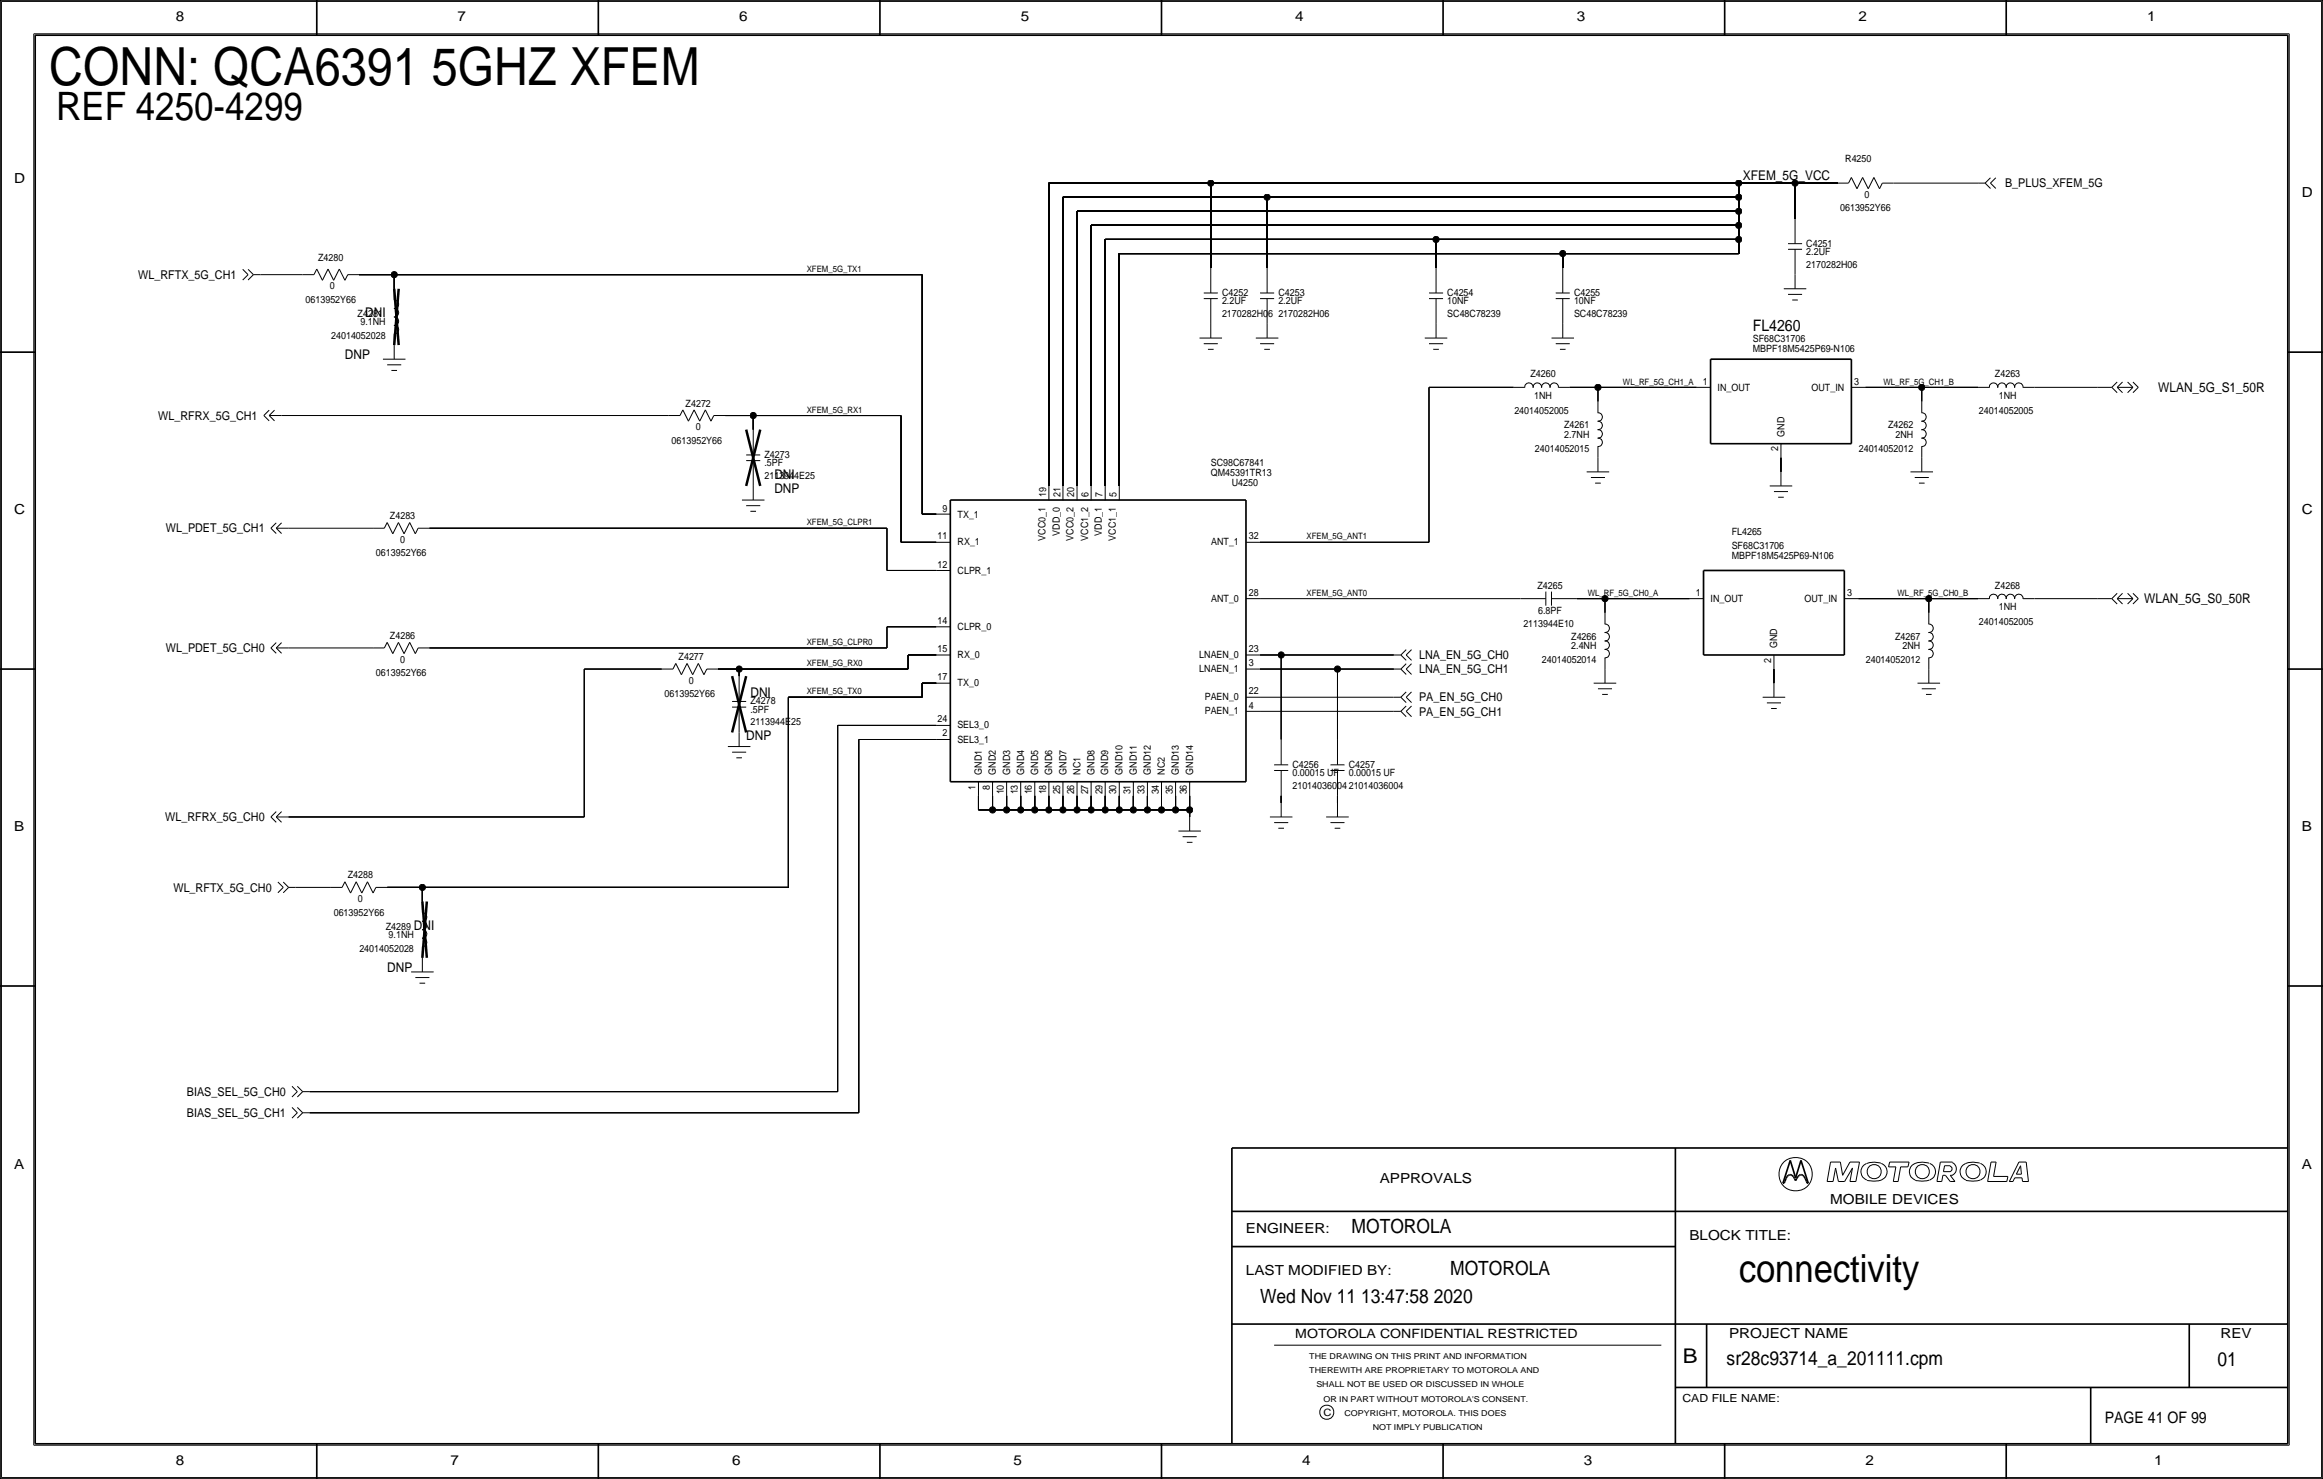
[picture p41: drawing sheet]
<svg xmlns="http://www.w3.org/2000/svg" width="419mm" height="267mm" viewBox="0 0 419 267" stroke-linecap="round" stroke-linejoin="round" font-family="sans-serif">
<defs><g id="words">
<text font-size="9.5" x="8.9" y="15.2">CONN: QCA6391 5GHZ XFEM</text>
<text font-size="7.1" x="10.2" y="21.6">REF 4250-4299</text>
<text font-size="7" x="313.7" y="231.1">connectivity</text>
<text font-size="3.7" x="303.6" y="245.7">B</text>
<g font-size="3.5">
<text x="243.8" y="222.2">MOTOROLA</text>
<text x="261.6" y="229.9">MOTOROLA</text>
<text x="227.3" y="234.9">Wed Nov 11 13:47:58 2020</text>
<text x="311.5" y="246.2">sr28c93714_a_201111.cpm</text>
<text x="400.1" y="246.4">01</text>
</g>
<g font-size="2.9">
<text x="316.2" y="59.7">FL4260</text>
<text x="379.7" y="256.5">PAGE 41 OF 99</text>
</g>
<g font-size="2.5">
<text x="31.7" y="3.8">8</text>
<text x="82.6" y="3.8">7</text>
<text x="133.3" y="3.8">6</text>
<text x="184.1" y="3.8">5</text>
<text x="233.7" y="3.8">4</text>
<text x="284.5" y="3.8">3</text>
<text x="335.3" y="3.8">2</text>
<text x="387.3" y="3.8">1</text>
<text x="2.5" y="33">D</text>
<text x="415.3" y="35.6">D</text>
<text x="2.5" y="92.7">C</text>
<text x="415.3" y="92.7">C</text>
<text x="2.5" y="149.9">B</text>
<text x="415.3" y="149.9">B</text>
<text x="2.5" y="210.8">A</text>
<text x="248.9" y="213.4">APPROVALS</text>
<text x="415.3" y="210.8">A</text>
<text x="330.2" y="217.2">MOBILE DEVICES</text>
<text x="224.8" y="222.2">ENGINEER:</text>
<text x="304.8" y="223.5">BLOCK TITLE:</text>
<text x="224.8" y="229.9">LAST MODIFIED BY:</text>
<text x="312" y="241.2">PROJECT NAME</text>
<text x="400.6" y="241.3">REV</text>
<text x="31.7" y="264.2">8</text>
<text x="81.3" y="264.2">7</text>
<text x="132.1" y="264.2">6</text>
<text x="182.9" y="264.2">5</text>
<text x="234.9" y="264.2">4</text>
<text x="285.8" y="264.2">3</text>
<text x="336.5" y="264.2">2</text>
<text x="388.6" y="264.2">1</text>
</g>
<g font-size="2.4">
<text x="314.5" y="32.5">XFEM_5G_VCC</text>
<text x="65.9" y="57.2">DNI</text>
<text x="62.2" y="64.8">DNP</text>
<text x="389.4" y="70.6">WLAN_5G_S1_50R</text>
<text x="139.7" y="88.9">DNP</text>
<text x="139.7" y="86.4">DNI</text>
<text x="386.8" y="108.7">WLAN_5G_S0_50R</text>
<text x="135.4" y="125.7">DNI</text>
<text x="134.6" y="133.3">DNP</text>
<text x="74.7" y="167.6">DNI</text>
<text x="69.8" y="175.3">DNP</text>
</g>
<text font-size="2.3" x="233.7" y="241.3">MOTOROLA CONFIDENTIAL RESTRICTED</text>
<g font-size="2.2">
<text x="361.7" y="33.7">B_PLUS_XFEM_5G</text>
<text x="25" y="50.3">WL_RFTX_5G_CH1</text>
<text x="28.5" y="75.7">WL_RFRX_5G_CH1</text>
<text x="29.9" y="96">WL_PDET_5G_CH1</text>
<text x="29.9" y="117.6">WL_PDET_5G_CH0</text>
<text x="256" y="118.9">LNA_EN_5G_CH0</text>
<text x="256" y="121.4">LNA_EN_5G_CH1</text>
<text x="256" y="126.5">PA_EN_5G_CH0</text>
<text x="256" y="129">PA_EN_5G_CH1</text>
<text x="29.8" y="148.1">WL_RFRX_5G_CH0</text>
<text x="31.3" y="160.8">WL_RFTX_5G_CH0</text>
<text x="33.7" y="197.6">BIAS_SEL_5G_CH0</text>
<text x="33.7" y="201.4">BIAS_SEL_5G_CH1</text>
</g>
<text font-size="2" x="303.5" y="252.7">CAD FILE NAME:</text>
<g font-size="1.8">
<text x="332.9" y="29.2">R4250</text>
<text x="336.4" y="35.7">0</text>
<text x="332" y="38.1">0613952Y66</text>
<text x="57.4" y="47">Z4280</text>
<text x="325.9" y="44.5">C4251</text>
<text x="325.9" y="46">2.2UF</text>
<text x="59.5" y="52.2">0</text>
<text x="220.5" y="53.3">C4252</text>
<text x="230.6" y="53.3">C4253</text>
<text x="261.1" y="53.3">C4254</text>
<text x="284" y="53.3">C4255</text>
<text x="325.9" y="48.3">2170282H06</text>
<text x="55.1" y="54.6">0613952Y66</text>
<text x="64.5" y="57.1">Z4281</text>
<text x="65" y="58.7">9.1NH</text>
<text x="220.5" y="57.1">2170282H06</text>
<text x="220.5" y="54.9">2.2UF</text>
<text x="230.6" y="57.1">2170282H06</text>
<text x="230.6" y="54.9">2.2UF</text>
<text x="261.1" y="57.1">SC48C78239</text>
<text x="261.1" y="54.9">10NF</text>
<text x="284" y="57.1">SC48C78239</text>
<text x="284" y="54.9">10NF</text>
<text x="59.8" y="61.2">24014052028</text>
<text x="316.2" y="63.5">MBPF18M5425P69-N106</text>
<text x="316.2" y="61.7">SF68C31706</text>
<text x="276.1" y="68.1">Z4260</text>
<text x="276.8" y="71.9">1NH</text>
<text x="307.2" y="69.3">1</text>
<text x="309.9" y="70.5">IN_OUT</text>
<text x="326.8" y="70.5">OUT_IN</text>
<text x="334.5" y="69.3">3</text>
<text x="359.9" y="68.1">Z4263</text>
<text x="360.6" y="71.9">1NH</text>
<text x="123.7" y="73.3">Z4272</text>
<text x="125.5" y="77.6">0</text>
<text x="273.2" y="74.7">24014052005</text>
<text x="282.2" y="77.3">Z4261</text>
<text x="340.6" y="77.3">Z4262</text>
<text x="357" y="74.7">24014052005</text>
<text x="121.2" y="80">0613952Y66</text>
<text x="137.9" y="82.5">Z4273</text>
<text x="218.4" y="84">SC98C67841</text>
<text x="276.9" y="81.5">24014052015</text>
<text x="282.2" y="79">2.7NH</text>
<text x="320.8" y="81.4" transform="rotate(-90 320.8 81.4)">2</text>
<text x="321.9" y="78.7" transform="rotate(-90 321.9 78.7)">GND</text>
<text x="335.3" y="81.5">24014052012</text>
<text x="342" y="79">2NH</text>
<text x="137.9" y="84.1">.5PF</text>
<text x="137.9" y="86.4">2113944E25</text>
<text x="188.7" y="89.7" transform="rotate(-90 188.7 89.7)">19</text>
<text x="191.3" y="89.7" transform="rotate(-90 191.3 89.7)">21</text>
<text x="193.8" y="89.7" transform="rotate(-90 193.8 89.7)">20</text>
<text x="196.4" y="89.7" transform="rotate(-90 196.4 89.7)">6</text>
<text x="198.9" y="89.7" transform="rotate(-90 198.9 89.7)">7</text>
<text x="201.4" y="89.7" transform="rotate(-90 201.4 89.7)">5</text>
<text x="218.4" y="85.8">QM45391TR13</text>
<text x="222.2" y="87.6">U4250</text>
<text x="70.4" y="93.6">Z4283</text>
<text x="170" y="92.3">9</text>
<text x="172.8" y="93.3">TX_1</text>
<text x="67.8" y="100.3">0613952Y66</text>
<text x="72.2" y="97.9">0</text>
<text x="169.2" y="97.3">11</text>
<text x="172.8" y="98.3">RX_1</text>
<text x="188.6" y="97.5" transform="rotate(-90 188.6 97.5)">VCC0_1</text>
<text x="191.2" y="96.6" transform="rotate(-90 191.2 96.6)">VDD_0</text>
<text x="193.7" y="97.5" transform="rotate(-90 193.7 97.5)">VCC0_2</text>
<text x="196.3" y="97.5" transform="rotate(-90 196.3 97.5)">VCC1_2</text>
<text x="198.8" y="96.6" transform="rotate(-90 198.8 96.6)">VDD_1</text>
<text x="201.3" y="97.5" transform="rotate(-90 201.3 97.5)">VCC1_1</text>
<text x="218.5" y="98.3">ANT_1</text>
<text x="225.3" y="97.3">32</text>
<text x="312.4" y="96.5">FL4265</text>
<text x="312.4" y="100.9">MBPF18M5425P69-N106</text>
<text x="312.4" y="99.1">SF68C31706</text>
<text x="169.2" y="102.4">12</text>
<text x="172.8" y="103.4">CLPR_1</text>
<text x="225.3" y="107.4">28</text>
<text x="277.4" y="106.2">Z4265</text>
<text x="305.9" y="107.4">1</text>
<text x="333.2" y="107.4">3</text>
<text x="359.9" y="106.2">Z4268</text>
<text x="169.2" y="112.5">14</text>
<text x="172.8" y="113.6">CLPR_0</text>
<text x="218.5" y="108.5">ANT_0</text>
<text x="274.8" y="113">2113944E10</text>
<text x="277.5" y="110.7">6.8PF</text>
<text x="308.6" y="108.6">IN_OUT</text>
<text x="325.6" y="108.6">OUT_IN</text>
<text x="357" y="112.8">24014052005</text>
<text x="360.6" y="110">1NH</text>
<text x="70.4" y="115.2">Z4286</text>
<text x="72.2" y="119.5">0</text>
<text x="122.4" y="119">Z4277</text>
<text x="169.2" y="117.6">15</text>
<text x="172.8" y="118.6">RX_0</text>
<text x="216.4" y="118.6">LNAEN_0</text>
<text x="225.3" y="117.6">23</text>
<text x="278.2" y="119.6">24014052014</text>
<text x="283.5" y="115.4">Z4266</text>
<text x="283.5" y="117.1">2.4NH</text>
<text x="319.5" y="119.5" transform="rotate(-90 319.5 119.5)">2</text>
<text x="320.6" y="116.8" transform="rotate(-90 320.6 116.8)">GND</text>
<text x="336.6" y="119.6">24014052012</text>
<text x="341.9" y="115.4">Z4267</text>
<text x="343.2" y="117.1">2NH</text>
<text x="67.8" y="121.9">0613952Y66</text>
<text x="119.9" y="125.7">0613952Y66</text>
<text x="124.3" y="123.3">0</text>
<text x="169.2" y="122.7">17</text>
<text x="172.8" y="123.8">TX_0</text>
<text x="216.4" y="121.2">LNAEN_1</text>
<text x="225.3" y="120.1">3</text>
<text x="225.3" y="125.2">22</text>
<text x="135.4" y="127">Z4278</text>
<text x="135.4" y="128.5">.5PF</text>
<text x="135.4" y="130.8">2113944E25</text>
<text x="169.2" y="130.3">24</text>
<text x="172.7" y="131.3">SEL3_0</text>
<text x="217.3" y="126.3">PAEN_0</text>
<text x="217.3" y="128.8">PAEN_1</text>
<text x="225.3" y="127.8">4</text>
<text x="170" y="132.8">2</text>
<text x="172.7" y="133.9">SEL3_1</text>
<text x="176" y="142.4" transform="rotate(-90 176 142.4)">1</text>
<text x="177.1" y="139.7" transform="rotate(-90 177.1 139.7)">GND1</text>
<text x="178.6" y="142.4" transform="rotate(-90 178.6 142.4)">8</text>
<text x="179.7" y="139.7" transform="rotate(-90 179.7 139.7)">GND2</text>
<text x="181.1" y="143.3" transform="rotate(-90 181.1 143.3)">10</text>
<text x="182.2" y="139.7" transform="rotate(-90 182.2 139.7)">GND3</text>
<text x="183.6" y="143.3" transform="rotate(-90 183.6 143.3)">13</text>
<text x="184.8" y="139.7" transform="rotate(-90 184.8 139.7)">GND4</text>
<text x="186.2" y="143.3" transform="rotate(-90 186.2 143.3)">16</text>
<text x="187.3" y="139.7" transform="rotate(-90 187.3 139.7)">GND5</text>
<text x="188.7" y="143.3" transform="rotate(-90 188.7 143.3)">18</text>
<text x="189.8" y="139.7" transform="rotate(-90 189.8 139.7)">GND6</text>
<text x="191.3" y="143.3" transform="rotate(-90 191.3 143.3)">25</text>
<text x="192.4" y="139.7" transform="rotate(-90 192.4 139.7)">GND7</text>
<text x="193.8" y="143.3" transform="rotate(-90 193.8 143.3)">26</text>
<text x="194.9" y="139.7" transform="rotate(-90 194.9 139.7)">NC1</text>
<text x="196.3" y="143.3" transform="rotate(-90 196.3 143.3)">27</text>
<text x="197.5" y="139.7" transform="rotate(-90 197.5 139.7)">GND8</text>
<text x="198.9" y="143.3" transform="rotate(-90 198.9 143.3)">29</text>
<text x="199.9" y="139.7" transform="rotate(-90 199.9 139.7)">GND9</text>
<text x="201.4" y="143.3" transform="rotate(-90 201.4 143.3)">30</text>
<text x="202.5" y="139.7" transform="rotate(-90 202.5 139.7)">GND10</text>
<text x="204" y="143.3" transform="rotate(-90 204 143.3)">31</text>
<text x="205.1" y="139.7" transform="rotate(-90 205.1 139.7)">GND11</text>
<text x="206.5" y="143.3" transform="rotate(-90 206.5 143.3)">33</text>
<text x="207.6" y="139.7" transform="rotate(-90 207.6 139.7)">GND12</text>
<text x="209" y="143.3" transform="rotate(-90 209 143.3)">34</text>
<text x="210.2" y="139.7" transform="rotate(-90 210.2 139.7)">NC2</text>
<text x="211.6" y="143.3" transform="rotate(-90 211.6 143.3)">35</text>
<text x="212.7" y="139.7" transform="rotate(-90 212.7 139.7)">GND13</text>
<text x="214.1" y="143.3" transform="rotate(-90 214.1 143.3)">36</text>
<text x="215.2" y="139.7" transform="rotate(-90 215.2 139.7)">GND14</text>
<text x="233.2" y="142.2">21014036004</text>
<text x="233.2" y="140">0.00015 UF</text>
<text x="233.2" y="138.4">C4256</text>
<text x="243.3" y="138.4">C4257</text>
<text x="243.3" y="142.2">21014036004</text>
<text x="243.3" y="140">0.00015 UF</text>
<text x="62.7" y="158.2">Z4288</text>
<text x="60.2" y="165.1">0613952Y66</text>
<text x="64.6" y="162.7">0</text>
<text x="69.6" y="167.6">Z4289</text>
<text x="64.8" y="171.7">24014052028</text>
<text x="70.1" y="169.2">9.1NH</text>
<text x="238.8" y="255.3">C</text>
</g>
<g font-size="1.6">
<text x="145.5" y="49">XFEM_5G_TX1</text>
<text x="292.8" y="69.3">WL_RF_5G_CH1_A</text>
<text x="339.8" y="69.3">WL_RF_5G_CH1_B</text>
<text x="145.5" y="74.4">XFEM_5G_RX1</text>
<text x="145.5" y="94.7">XFEM_5G_CLPR1</text>
<text x="235.7" y="97.3">XFEM_5G_ANT1</text>
<text x="235.7" y="107.4">XFEM_5G_ANT0</text>
<text x="286.5" y="107.4">WL_RF_5G_CH0_A</text>
<text x="342.3" y="107.4">WL_RF_5G_CH0_B</text>
<text x="145.5" y="116.3">XFEM_5G_CLPR0</text>
<text x="145.5" y="125.2">XFEM_5G_TX0</text>
<text x="145.5" y="120.1">XFEM_5G_RX0</text>
</g>
<g font-size="1.5">
<text x="236.2" y="245.1">THE DRAWING ON THIS PRINT AND INFORMATION</text>
<text x="236.2" y="247.6">THEREWITH ARE PROPRIETARY TO MOTOROLA AND</text>
<text x="237.5" y="250.2">SHALL NOT BE USED OR DISCUSSED IN WHOLE</text>
<text x="238.8" y="252.7">OR IN PART WITHOUT MOTOROLA'S CONSENT.</text>
<text x="242.6" y="255.3">COPYRIGHT, MOTOROLA. THIS DOES</text>
<text x="247.6" y="257.8">NOT IMPLY PUBLICATION</text>
</g>
</g></defs>
<!-- layer: Nets -->
<g fill="none" stroke="#000" stroke-width=".18">
<path d="M189.2 33v54.6zM189.2 33h29.2zM191.8 35.6v52zM191.8 35.6h36.8zM194.3 38.1v49.5zM194.3 38.1h119.4zM218.4 33v15.3zM218.4 33h95.3zM228.6 35.6v12.7zM228.6 35.6h85.1zM313.7 38.1v2.5zM313.7 35.6v2.5z"/>
<path d="M313.7 33v2.6zM313.7 33h10.1zM323.8 33v6.4zM323.9 33h7.6zM341.6 33h15.3zM47 49.5h7.6zM64.8 49.5h6.3zM71.1 49.5v2.6zM71.1 49.5h95.3zM166.4 49.5v43.2zM196.8 40.6v47zM196.9 40.6h116.8z"/>
<path d="M199.4 43.2v44.4zM199.4 43.2h59.7zM201.9 45.7v41.9zM201.9 45.7h80zM259.1 43.2v5.1zM259.1 43.2h54.6zM281.9 45.7v2.6zM281.9 45.7h31.8zM313.7 43.2v2.5zM313.7 40.6v2.6zM50.8 74.9h69.8zM130.8 74.9h5.1z"/>
<path d="M135.9 74.9v2.6zM135.9 74.9h26.7zM162.6 74.9v22.9zM257.8 69.9v27.9zM257.8 69.8h15.2zM283.2 69.8h5.1zM288.3 69.9v2.5zM288.3 69.8h17.8zM336.5 69.8h10.2zM346.7 69.9v2.5zM346.7 69.8h10.2zM367 69.8h11.5z"/>
<path d="M52.1 95.2h15.2zM77.5 95.2h82.5zM160 95.2v7.7zM162.6 97.8h6.3zM166.4 92.7h2.5zM227.3 97.8h30.5zM321.3 82.6v2.5zM52.1 116.8h15.2zM77.5 116.8h82.5zM160 102.9h8.9zM160 113v3.8zM160 113h8.9z"/>
<path d="M163.8 118.1v2.5zM163.8 118.1h5.1zM227.3 108h47zM227.3 118.1h3.8zM231.1 118.1v15.2zM231.1 118.1h20.4zM284.5 108h5.1zM289.6 108v2.5zM289.6 108h15.2zM335.3 108h12.7zM348 108v2.5zM348 108h8.9z"/>
<path d="M367 108h11.5zM105.4 120.7v26.6zM105.4 120.7h14zM129.5 120.7h3.8zM133.3 120.7v1.2zM133.4 120.7h30.4zM142.2 125.7v34.3zM142.2 125.7h24.2zM151.1 130.8v66zM151.1 130.8h17.8zM154.9 133.3v67.4zM154.9 133.3h14z"/>
<path d="M166.4 123.2h2.5zM166.4 123.2v2.5zM227.3 120.7h14zM227.3 128.3h24.2zM227.3 125.7h24.2zM241.3 120.6v12.7zM241.3 120.7h10.2zM320 120.7v2.5zM52.1 147.3h53.3zM176.5 143.5v2.5zM176.5 146.1h2.6zM179.1 143.5v2.5z"/>
<path d="M179.1 146.1h2.5zM181.6 143.5v2.5zM181.6 146.1h2.5zM184.1 143.5v2.5zM184.1 146.1h2.6zM186.7 143.5v2.5zM186.7 146.1h2.5zM189.2 143.5v2.5zM189.2 146.1h2.6zM191.8 143.5v2.5zM191.8 146.1h2.5zM194.3 143.5v2.5z"/>
<path d="M194.3 146.1h2.5zM196.8 143.5v2.5zM196.8 146.1h2.6zM199.4 143.5v2.5zM199.4 146.1h2.5zM201.9 143.5v2.5zM201.9 146.1h2.6zM204.5 143.5v2.5zM204.5 146.1h2.5zM207 143.5v2.5zM207 146.1h2.5zM209.5 143.5v2.5z"/>
<path d="M209.5 146.1h2.6zM212.1 146.1h2.5zM212.1 143.5v2.5zM214.6 146.1v1.2zM214.6 143.5v2.5zM231.1 143.5v1.3zM241.3 143.5v1.3zM53.3 160h6.4zM69.8 160h6.4zM76.2 160v2.6zM76.2 160h66zM55.9 196.8h95.2z"/>
<path d="M55.9 200.7h99z"/>
</g>
<g fill="#000" stroke="#000" stroke-width=".18">
<circle cx="218.4" cy="33" r=".56"/>
<circle cx="228.6" cy="35.6" r=".56"/>
<circle cx="313.7" cy="38.1" r=".56"/>
<circle cx="313.7" cy="33" r=".56"/>
<circle cx="313.7" cy="35.6" r=".56"/>
<circle cx="323.9" cy="33" r=".56"/>
<circle cx="71.1" cy="49.5" r=".56"/>
<circle cx="259.1" cy="43.2" r=".56"/>
<circle cx="281.9" cy="45.7" r=".56"/>
<circle cx="313.7" cy="43.2" r=".56"/>
<circle cx="313.7" cy="40.6" r=".56"/>
<circle cx="135.9" cy="74.9" r=".56"/>
<circle cx="288.3" cy="69.8" r=".56"/>
<circle cx="346.7" cy="69.8" r=".56"/>
<circle cx="231.1" cy="118.1" r=".56"/>
<circle cx="289.6" cy="107.9" r=".56"/>
<circle cx="348" cy="107.9" r=".56"/>
<circle cx="133.3" cy="120.6" r=".56"/>
<circle cx="241.3" cy="120.6" r=".56"/>
<circle cx="179.1" cy="146" r=".56"/>
<circle cx="181.6" cy="146" r=".56"/>
<circle cx="184.2" cy="146" r=".56"/>
<circle cx="186.7" cy="146" r=".56"/>
<circle cx="189.2" cy="146" r=".56"/>
<circle cx="191.8" cy="146" r=".56"/>
<circle cx="194.3" cy="146" r=".56"/>
<circle cx="196.9" cy="146" r=".56"/>
<circle cx="199.4" cy="146" r=".56"/>
<circle cx="201.9" cy="146" r=".56"/>
<circle cx="204.5" cy="146" r=".56"/>
<circle cx="207" cy="146" r=".56"/>
<circle cx="209.6" cy="146" r=".56"/>
<circle cx="212.1" cy="146" r=".56"/>
<circle cx="214.6" cy="146" r=".56"/>
<circle cx="76.2" cy="160" r=".56"/>
</g>
<!-- layer: Components -->
<g fill="none" stroke="#000" stroke-width=".18">
<path d="M323.8 39.4v4.5zM331.5 33h2zM334 32l-.5 1zM334 32l1 2zM336 32l-1 2zM336 32l1.1 2zM338.1 32l-1 2zM338.1 32l1 2zM339.6 33l-.5 1zM339.6 33h2zM356.9 33h1.2zM358.1 33l1 1z"/>
<path d="M359.1 33l1 1zM359.1 32.1l-1 .9zM360.1 32.1l-1 .9zM43.8 48.6l1 .9zM44.8 49.5l-1 1zM44.8 48.6l.9 .9zM45.7 49.5l-.9 1zM45.7 49.5h1.3zM54.6 49.5h2zM57.1 48.5l-.5 1zM57.2 48.5l1 2zM59.2 48.5l-1 2z"/>
<path d="M59.2 48.5l1 2zM61.2 48.5l-1 2zM61.2 48.5l1 2zM62.7 49.5l-.5 1zM62.7 49.5h2.1zM71.1 54.2a.75 .75 0 0 1 .8 .7 .75 .75 0 0 1-.8 .7M71.1 57.2a.75 .75 0 0 1 .8 .7 .75 .75 0 0 1-.8 .8M71.1 58.7a.75 .75 0 0 1 .8 .8 .75 .75 0 0 1-.8 .7M71.1 55.7a.75 .75 0 0 1 .8 .7 .75 .75 0 0 1-.8 .8M71.1 52.1v2zM217.2 53.8h2.5zM217.2 52.8h2.5z"/>
<path d="M218.4 53.8v4.6zM218.4 48.3v4.5zM218.4 58.4v2.6zM227.3 53.8h2.6zM227.3 52.8h2.6zM228.6 53.8v4.6zM228.6 48.3v4.5zM228.6 58.4v2.6zM257.8 53.8h2.5zM257.8 52.8h2.5zM259.1 53.8v4.6zM259.1 48.3v4.5z"/>
<path d="M259.1 58.4v2.6zM280.7 53.8h2.5zM280.7 52.8h2.5zM281.9 53.8v4.6zM281.9 48.3v4.5zM281.9 58.4v2.6zM321.8 52.1h4.1zM322.6 45h2.5zM322.6 43.9h2.5zM322.6 53.1h2.5zM323.3 54.1h1.1zM323.8 45v4.5z"/>
<path d="M323.8 49.5v2.6zM47.6 74.9l1 1zM47.6 74.9l1-.9zM48.6 74.9l.9 1zM48.6 74.9h2.2zM48.6 74.9l.9-.9zM69.1 64.8h4.1zM69.9 65.8h2.5zM70.6 66.8h1zM71.1 62.2v2.6zM71.1 60.2v2zM120.7 74.9h2z"/>
<path d="M123.2 73.9l1 2zM123.2 73.9l-.5 1zM125.2 73.9l-1 2zM125.2 73.9l1 2zM127.3 73.9l-1.1 2zM127.3 73.9l1 2zM128.8 74.9l-.5 1zM128.8 74.9h2zM135.9 77.5v4.5zM216.4 61h4.1zM217.2 62h2.5zM217.9 63h1z"/>
<path d="M226.6 61h4zM227.3 62h2.6zM228.1 63h1zM257 61h4.1zM257.8 62h2.5zM258.6 63h1zM273 69.8h2.1zM275.1 69.9a.75 .75 0 0 1 .7-.9 .75 .75 0 0 1 .8 .9M276.6 69.9a.75 .75 0 0 1 .7-.9 .75 .75 0 0 1 .8 .9M278.1 69.9a.75 .75 0 0 1 .8-.9 .75 .75 0 0 1 .7 .9M279.7 69.9a.75 .75 0 0 1 .7-.9 .75 .75 0 0 1 .7 .9M279.9 61h4.1z"/>
<path d="M280.7 62h2.5zM281.2 69.8h2zM281.4 63h1zM288.2 74.5a.75 .75 0 0 1 .9 .7 .75 .75 0 0 1-.9 .7M288.2 77.5a.75 .75 0 0 1 .9 .8 .75 .75 0 0 1-.9 .7M288.2 79a.75 .75 0 0 1 .9 .8 .75 .75 0 0 1-.9 .7M288.2 76a.75 .75 0 0 1 .9 .7 .75 .75 0 0 1-.9 .8M288.3 72.4v2zM306.1 69.8h2.5zM334 69.8h2.5zM346.7 74.5a.75 .75 0 0 1 .8 .7 .75 .75 0 0 1-.8 .7M346.7 77.5a.75 .75 0 0 1 .8 .8 .75 .75 0 0 1-.8 .7"/>
<path d="M346.7 79a.75 .75 0 0 1 .8 .8 .75 .75 0 0 1-.8 .7M346.7 76a.75 .75 0 0 1 .8 .7 .75 .75 0 0 1-.8 .8M346.7 72.4v2zM356.9 69.8h2zM358.9 69.9a.75 .75 0 0 1 .7-.9 .75 .75 0 0 1 .8 .9M360.4 69.9a.75 .75 0 0 1 .8-.9 .75 .75 0 0 1 .7 .9M362 69.9a.75 .75 0 0 1 .7-.9 .75 .75 0 0 1 .7 .9M363.5 69.9a.75 .75 0 0 1 .7-.9 .75 .75 0 0 1 .7 .9M365 69.8h2zM378.5 69.8h2.5zM381 69.8l1 1zM381 69.8l1-.9z"/>
<path d="M382 69.8l.9 1zM382 69.8l.9-.9zM382 69.8h2.8zM383.8 68.9l1 .9zM383.8 70.8l1-1zM384.8 68.9l1 .9zM384.8 70.8l1-1zM48.9 95.2l.9 1zM48.9 95.2l.9-.9zM49.8 95.2l1 1zM49.8 95.2h2.3zM49.8 95.2l1-.9z"/>
<path d="M67.3 95.2h2zM69.8 94.2l-.5 1zM69.9 94.2l1 2.1zM71.9 94.2l-1 2.1zM71.9 94.2l1 2.1zM73.9 94.2l-1 2.1zM73.9 94.2l1 2.1zM75.4 95.3l-.5 1zM75.4 95.2h2.1zM133.9 90.2h4zM134.6 83.1h2.6zM134.6 82h2.6z"/>
<path d="M134.6 91.2h2.6zM135.4 92.2h1zM135.9 83.1v4.5zM135.9 87.6v2.6zM168.9 92.7h2.5zM168.9 97.8h2.5zM189.2 87.6v2.6zM191.8 87.6v2.6zM194.3 87.6v2.6zM196.8 87.6v2.6zM199.4 87.6v2.6zM201.9 87.6v2.6z"/>
<path d="M224.8 97.8h2.5zM286.3 85.1h4zM287 86.1h2.6zM287.8 87.1h1zM288.3 80.5v2.1zM288.3 82.6v2.5zM319.3 87.6h4zM320 88.6h2.6zM320.8 89.7h1zM321.3 80v2.6zM321.3 85.1v2.5zM344.7 85.1h4z"/>
<path d="M345.4 86.1h2.6zM346.2 87.1h1zM346.7 80.5v2.1zM346.7 82.6v2.5zM48.9 116.8l.9 1zM48.9 116.8l.9-.9zM49.8 116.8l1 1zM49.8 116.8h2.3zM49.8 116.8l1-.9zM67.3 116.8h2zM69.8 115.8l-.5 1zM69.9 115.8l1 2.1z"/>
<path d="M71.9 115.8l-1 2.1zM71.9 115.8l1 2.1zM73.9 115.8l-1 2.1zM73.9 115.8l1 2.1zM75.4 116.8l-.5 1.1zM75.4 116.8h2.1zM121.9 119.6l-.5 1zM121.9 119.6l1 2.1zM124 119.6l-1.1 2.1zM124 119.6l1 2.1zM126 119.6l-1 2.1zM126 119.6l1 2.1z"/>
<path d="M168.9 118.1h2.5zM168.9 102.9h2.5zM168.9 113h2.5zM224.8 118.1h2.5zM224.8 108h2.5zM251.5 118.1h1.2zM252.7 118.1l1 1zM253.7 119.7l-1 1zM253.7 118.1l1 1zM253.7 117.1l-1 1zM254.7 119.7l-1 1zM254.7 117.1l-1 1z"/>
<path d="M274.3 108h4.6zM278.9 106.7v2.5zM279.9 108h4.6zM279.9 106.7v2.5zM289.5 112.6a.75 .75 0 0 1 .9 .7 .75 .75 0 0 1-.9 .7M289.5 115.6a.75 .75 0 0 1 .9 .8 .75 .75 0 0 1-.9 .7M289.5 117.1a.75 .75 0 0 1 .9 .8 .75 .75 0 0 1-.9 .7M289.5 114.1a.75 .75 0 0 1 .9 .7 .75 .75 0 0 1-.9 .8M289.6 118.6v2.1zM289.6 110.5v2zM304.8 108h2.5zM320 118.1v2.6z"/>
<path d="M332.7 108h2.6zM347.9 112.6a.75 .75 0 0 1 .9 .7 .75 .75 0 0 1-.9 .7M347.9 115.6a.75 .75 0 0 1 .9 .8 .75 .75 0 0 1-.9 .7M347.9 117.1a.75 .75 0 0 1 .9 .8 .75 .75 0 0 1-.9 .7M347.9 114.1a.75 .75 0 0 1 .9 .7 .75 .75 0 0 1-.9 .8M348 118.6v2.1zM348 110.5v2zM356.9 108h2zM358.9 108a.75 .75 0 0 1 .7-.9 .75 .75 0 0 1 .8 .9M360.4 108a.75 .75 0 0 1 .8-.9 .75 .75 0 0 1 .7 .9M362 108a.75 .75 0 0 1 .7-.9 .75 .75 0 0 1 .7 .9M363.5 108a.75 .75 0 0 1 .7-.9 .75 .75 0 0 1 .7 .9"/>
<path d="M365 108h2zM378.5 108h2.5zM381 107.9l1 1zM381 108l1-1zM382 107.9l.9 1zM382 108l.9-1zM382 108h2.8zM383.8 107l1 1zM383.8 108.9l1-1zM384.8 107l1 1zM384.8 108.9l1-1zM119.4 120.7h2z"/>
<path d="M127.5 120.7l-.5 1zM127.5 120.7h2zM131.3 134.6h4.1zM132.1 127.5h2.5zM132.1 135.6h2.5zM132.1 126.5h2.5zM132.8 136.7h1.1zM133.3 132.1v2.5zM133.3 127.5v4.6zM133.3 121.9v4.6zM168.9 123.2h2.5zM168.9 133.3h2.5z"/>
<path d="M168.9 130.8h2.5zM224.8 128.3h2.5zM224.8 125.7h2.5zM224.8 120.7h2.5zM229.9 138.9h2.5zM229.9 137.9h2.5zM231.1 138.9v4.6zM231.1 133.3v4.6zM240 138.9h2.6zM240 137.9h2.6zM241.3 138.9v4.6zM241.3 133.3v4.6z"/>
<path d="M251.5 120.7h1.2zM251.5 125.7h1.2zM251.5 128.3h1.2zM252.7 120.7l1 .9zM252.7 125.7l1 1zM252.7 128.3l1 .9zM253.7 120.7l1 .9zM253.7 125.7l1 1zM253.7 124.8l-1 .9zM253.7 128.3l1 .9zM253.7 127.3l-1 1zM254.7 124.8l-1 .9z"/>
<path d="M254.7 127.3l-1 1zM287.5 123.2h4.1zM288.3 124.2h2.5zM289.1 125.2h1zM289.6 120.7v2.5zM318 125.7h4.1zM318.8 126.7h2.5zM319.5 127.8h1zM320 123.2v2.5zM345.9 123.2h4.1zM346.7 124.2h2.5zM347.5 125.2h1z"/>
<path d="M348 120.7v2.5zM48.9 147.3l.9 1zM48.9 147.3l.9-.9zM49.8 147.3l1 1zM49.8 147.3h2.3zM49.8 147.3l1-.9zM50.1 159.1l1 .9zM51.1 159.1l1 .9zM62.2 159l-.5 1zM62.2 159l1 2zM64.3 159l-1.1 2zM64.3 159l1 2z"/>
<path d="M66.3 159l-1 2zM66.3 159l1 2zM176.5 141v2.5zM179.1 141v2.5zM181.6 141v2.5zM184.1 141v2.5zM186.7 141v2.5zM189.2 141v2.5zM191.8 141v2.5zM194.3 141v2.5zM196.8 141v2.5zM199.4 141v2.5z"/>
<path d="M201.9 141v2.5zM204.5 141v2.5zM207 141v2.5zM209.5 141v2.5zM212.1 141v2.5zM212.6 149.9h4.1zM213.4 150.9h2.5zM214.1 151.9h1zM214.6 147.3v2.6zM214.6 141v2.5zM229.1 147.3h4.1zM229.9 148.3h2.5z"/>
<path d="M230.6 149.4h1zM231.1 144.8v2.5zM239.3 147.3h4zM240 148.3h2.6zM240.8 149.4h1zM241.3 144.8v2.5zM51.1 160l-1 1zM52.1 160l-1 1zM52.1 160h1.2zM59.7 160h2zM67.8 160l-.5 1zM67.8 160h2.1z"/>
<path d="M74.2 175.3h4zM74.9 176.3h2.6zM75.7 177.3h1zM76.1 164.6a.75 .75 0 0 1 .9 .8 .75 .75 0 0 1-.9 .7M76.1 167.7a.75 .75 0 0 1 .9 .7 .75 .75 0 0 1-.9 .8M76.1 169.2a.75 .75 0 0 1 .9 .8 .75 .75 0 0 1-.9 .7M76.1 166.2a.75 .75 0 0 1 .9 .7 .75 .75 0 0 1-.9 .7M76.2 172.7v2.6zM76.2 170.7v2zM76.2 162.6v2zM52.7 199.7l.9 1zM52.7 195.9l.9 1z"/>
<path d="M53.6 199.7l1 1zM53.6 196.8l-.9 1zM53.6 195.9l1 1zM54.6 196.8l-1 1zM54.6 196.8h1.3zM53.6 201.6l1-.9zM53.6 200.7l-.9 .9zM54.6 200.7h1.3z"/>
</g>
<path d="M308.6 64.8h25.4zM308.6 64.8v15.2zM334 64.8v15.2zM171.4 90.2h53.4zM171.4 90.2v50.8zM224.8 90.2v50.8zM308.6 80h25.4zM307.3 118.1h25.4zM307.3 102.9h25.4zM307.3 102.9v15.2zM332.7 102.9v15.2zM171.4 141h53.4z" fill="none" stroke="#000" stroke-width=".3"/>
<path d="M71.1 52.1l.8 10.1zM71.9 52.1l-.8 10.1zM134.6 77.5l2.6 10.1zM137.2 77.5l-2.6 10.1zM132.1 121.9l2.5 10.2zM134.6 121.9l-2.5 10.2zM76.2 162.6l.8 10.1zM77 162.6l-.8 10.1z" fill="none" stroke="#000" stroke-width=".45"/>
<!-- layer: Page Border and Title Block -->
<g fill="none" stroke="#000" stroke-width=".3">
<path d="M0 0h419.1zM0 0v266.7zM6.3 6.4h406.4zM6.3 6.4v254zM57.1 0v6.3zM107.9 0v6.3zM158.7 0v6.3zM209.5 0v6.4zM260.3 0v6.3zM311.1 0v6.3zM361.9 0v6.3zM412.7 6.4v254z"/>
<path d="M419.1 0v266.7zM0 63.5h6.3zM412.7 63.5h6.4zM0 120.7h6.3zM412.7 120.7h6.4zM0 177.8h6.3zM412.7 177.8h6.4zM222.2 207v53.3zM222.2 207h190.5zM222.2 218.4h190.5zM302.3 207v53.3zM321.7 213.4h.2z"/>
<path d="M322 213.1l-.1 .3zM322.2 212.5l-.2 .6zM322.4 212.1l-.2 .4zM322.6 211.9l.3-.1zM322.6 211.9l-.2 .2zM322.9 211.8h.2zM323 209.2l-1.3 4.2zM323 209.2l1 3.2zM323.1 211.8l.2 .1zM323.3 211.9l.2 .2zM323.5 212.1l.2 .4zM323.7 212.5l.3 .4z"/>
<path d="M324.2 212.5l-.2 .4zM324.4 212.1l-.2 .4zM324.6 211.9l.2-.1zM324.6 211.9l-.2 .2zM324.8 211.8h.3zM324.9 209.2l1.3 4.2zM324.9 209.2l-.9 3.2zM325.1 211.8l.2 .1zM325.3 211.9l.2 .2zM325.5 212.1l.2 .4zM325.7 212.5l.2 .6zM325.9 213.1l.1 .3z"/>
<path d="M326 213.4h.2zM222.2 238.8h190.5zM222.2 224.8h80.1zM307.9 238.8v11.4zM395 238.8v11.4zM302.3 250.2h110.4zM377.2 250.2v10.1zM0 266.7h419.1zM6.3 260.3h406.4zM57.1 260.3v6.4zM107.9 260.3v6.4zM158.7 260.3v6.4z"/>
<path d="M209.5 260.3v6.4zM260.3 260.3v6.4zM311.1 260.3v6.4zM361.9 260.3v6.4z"/>
</g>
<g fill="none" stroke="#000" stroke-width=".18">
<path d="M.3 .3h418.5zM.3 .3v266.1zM6.1 6.1v254.5zM6.1 6.1h406.9zM413 6.1v254.5zM418.8 .3v266.1zM329.6 213.1h1.1zM330.3 209.6h1.7zM330.3 209.5l-.7 3.6zM331.2 210.6l-.5 2.5zM331.2 210.6l.5 2.5zM331.7 213.1h1.1z"/>
<path d="M332 209.5l.4 2.4zM333.8 209.6l-1.4 2.3zM333.8 213.1h1zM333.8 209.6h1.7zM334.2 210.6l-.4 2.5zM334.2 210.6l-1.4 2.5zM335.5 209.6l-.7 3.5zM336.8 209.8a1.6 1.6 0 0 0-1.1 1.5 1.6 1.6 0 0 0 1.1 1.5M339.3 209.8l-.1-.1a4 4 0 0 0-2.4 .1M339.4 209.8a1.59 1.59 0 0 1 1.1 1.5 1.59 1.59 0 0 1-1.1 1.5 5.1 5.1 0 0 1-2.5 .1M340.7 210.4h1.3zM340.9 209.6h3.5z"/>
<path d="M340.9 209.5l-.2 .9zM341.6 213.1h.8zM342 210.4l-.4 2.7zM342.9 210.4l-.5 2.7zM342.9 210.4h1.3zM344.4 209.5l-.2 .9zM348 209.8a3.1 3.1 0 0 0-3.3 .6 1.62 1.62 0 0 0 .8 2.4M348.1 212.8a5.1 5.1 0 0 1-2.6 .1M348.1 209.8a1.59 1.59 0 0 1 1.1 1.5 1.59 1.59 0 0 1-1.1 1.5M349.5 213.1h.8zM350.1 209.6h2.1zM350.1 209.5l-.6 3.6z"/>
<path d="M350.5 211.9l-.2 1.2zM350.5 211.9h.5zM350.6 211.3h1.2zM350.8 210.2l-.2 1.1zM350.8 210.2h1zM351 211.9l.8 1.2zM351.8 210.3a.5 .5 0 0 1 .4 .5 .5 .5 0 0 1-.4 .5M351.8 213.1h.9zM351.8 211.9l.9 1.2zM351.8 211.9h.4zM352.2 209.7a1.24 1.24 0 0 1 .8 1.1 1.24 1.24 0 0 1-.8 1.1M357.2 209.8a3.1 3.1 0 0 0-3.3 .6 1.62 1.62 0 0 0 .8 2.4"/>
<path d="M357.2 212.8a5.1 5.1 0 0 1-2.5 .1M357.3 209.8a1.59 1.59 0 0 1 1 1.5 1.59 1.59 0 0 1-1 1.5M358.6 213.1h3.5zM359.2 209.6l-.6 3.5zM359.2 209.6h.9zM359.7 212.1h2.6zM360.1 209.6l-.4 2.5zM362.3 212.1l-.2 1zM362.5 213.1h.7zM363.5 212.4l-.3 .7zM363.5 212.4h1.3zM363.8 211.7h.9z"/>
<path d="M364.2 209.6l-1.7 3.5zM364.2 209.6h1.4zM364.5 210.2l-.7 1.5zM364.5 210.2l.2 1.5zM364.8 212.4l.1 .7zM364.9 213.1h1.1zM365.6 209.6l.4 3.5zM229.9 242.6h69.8zM.3 266.4h418.5zM6.1 260.6h406.9z"/>
<circle cx="324" cy="211.8" r="3"/>
<circle cx="338.1" cy="211.3" r="1.28"/>
<circle cx="346.8" cy="211.3" r="1.28"/>
<circle cx="356" cy="211.3" r="1.28"/>
<circle cx="239.4" cy="254.7" r="1.28"/>
</g>
<use href="#words"/>
</svg>
